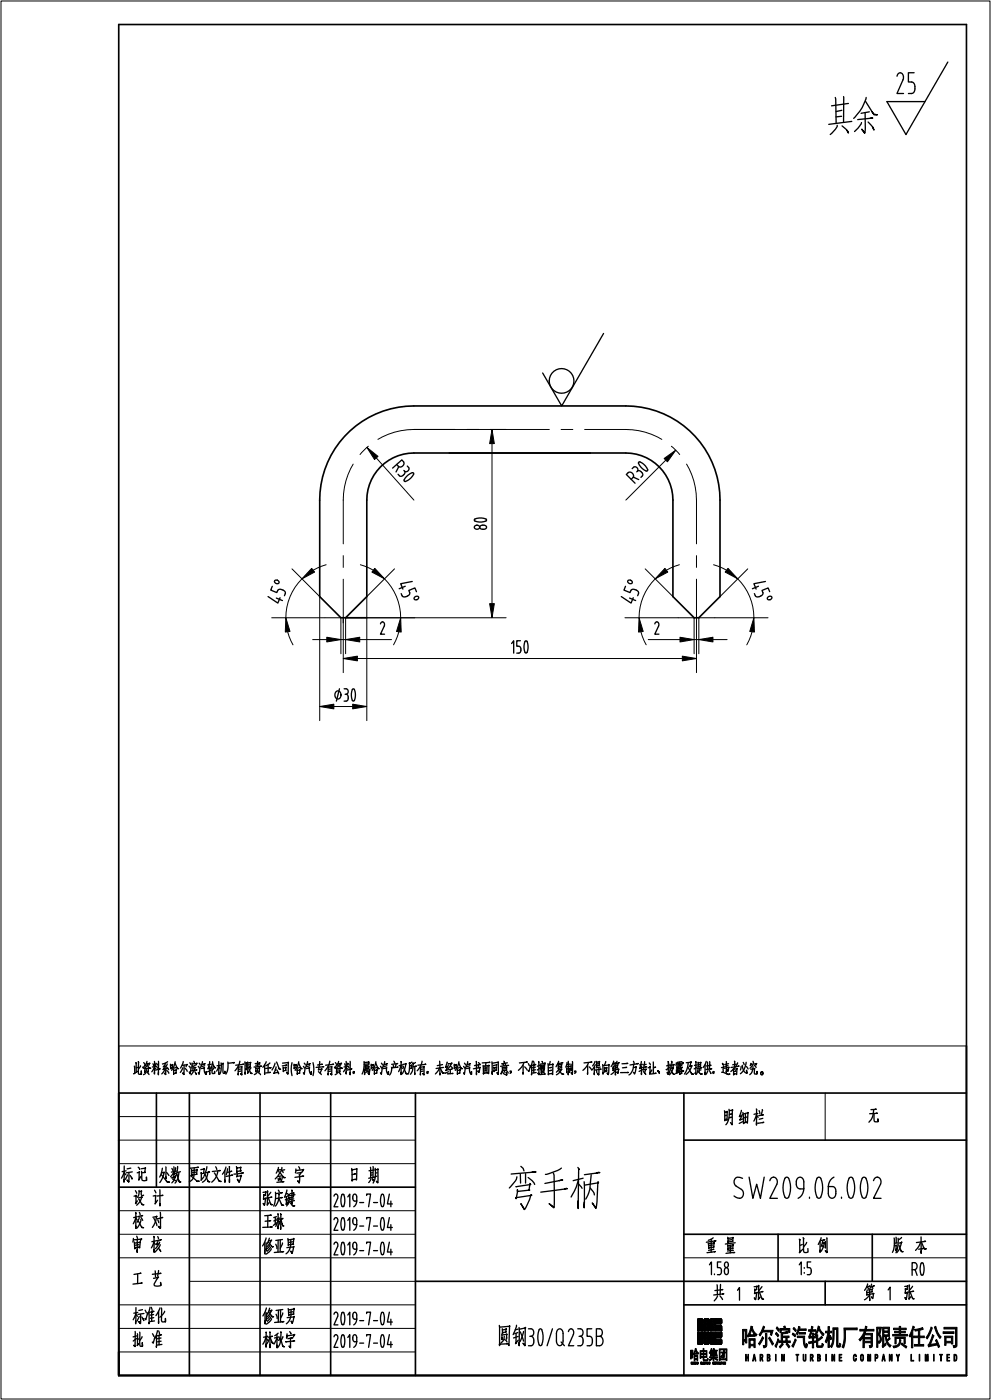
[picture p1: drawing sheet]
<svg xmlns="http://www.w3.org/2000/svg" width="210mm" height="297mm" viewBox="0 0 210 297" stroke-linecap="round" stroke-linejoin="round" font-family="sans-serif">
<g fill="none" stroke="#000" stroke-width=".35">
<path d="M25.1 5.2h179.6v286.3h-179.6zM73.2 130.9l4.5-4.5v-20.4a10 10 0 0 1 10-10h44.9a10 10 0 0 1 9.9 10v20.4l4.5 4.5h1l4.5-4.5v-20.4a19.9 19.9 0 0 0-19.9-20h-44.9a19.9 19.9 0 0 0-20 20v20.4l4.5 4.5h5.5M25.1 231.6h179.6M33.1 231.6v20M40.1 231.6v59.9M55.1 231.6v59.9M70 231.6v59.9M88 231.6v59.9M144.9 231.6v59.9M25.1 251.6h62.9M144.9 241.6h59.8M88 271.5h116.7"/>
<path d="M144.9 276.5h59.8M144.9 261.6h59.8M164.8 261.6v9.9M174.8 271.5v5M184.8 261.6v9.9"/>
</g>
<g fill="none" stroke="#000" stroke-width=".21">
<path d="M.2 .2h209.5v296.3h-209.5zM74.8 98.4a14.8 14.8 0 0 0-2.1 7.6v9.3M78 94.6l-1.7 1.7M79.7 97l8 9M104.2 94v33.9M116.3 91h-28.6a14.8 14.8 0 0 0-7.7 2.1M118.8 91h2.5M123.8 91h8.8a14.8 14.8 0 0 1 7.6 2.1M141 97.5l-8.4 8.5M142.2 94.6l1.8 1.7M145.4 98.4a14.8 14.8 0 0 1 2.1 7.6v9.3M69.1 119.7l-2.8 1.1"/>
<path d="M72.7 117.8v2.4M76.3 119.7l2.8 1.1M143.9 119.7l-2.8 1.1M147.5 117.8v2.4M151.1 119.7l2.8 1.1M57.5 130.9h14.7v7.6M60.9 133.9l1.2 2.8M61.8 120.6l5.9 5.8v26.3M64 122.7a11.6 11.6 0 0 0-3.5 8.2M66.2 135.5h3M72.2 135.5h1M72.7 122.7v19.8"/>
<path d="M75.7 139.6h68.8M76.2 135.5h6.7M81.4 122.7a11.7 11.7 0 0 1 3.5 8.2M83.6 120.6l-5.9 5.8v26.3M84.5 133.9l-1.1 2.8M107.2 130.9h-34v7.6M132.4 130.9h14.6v7.6M135.7 133.9l1.2 2.8M136.7 120.6l5.8 5.8M137.3 135.5h6.7M138.8 122.7a11.7 11.7 0 0 0-3.4 8.2M147 135.5h1"/>
<path d="M147.5 122.7v19.8M151 135.5h3M156.3 122.7a11.6 11.6 0 0 1 3.4 8.2M158.4 120.6l-5.9 5.8M159.3 133.9l-1.1 2.8M162.7 130.9h-14.7v7.6M70.7 149.7h4M25.1 236.6h62.9M174.8 231.6v10M204.7 221.7h-179.6v9.9M25.1 241.6h62.9M25.1 246.6h62.9"/>
<path d="M25.1 256.6h62.9M25.1 266.6h62.9M25.1 276.5h62.9M25.1 261.6h62.9M40.1 271.5h47.9M144.9 266.6h59.8M147.9 279.5l.9 .1v1.1h.3l.2-1.2 .8 .1 .1 2.4h-2.4v-2.3zM150.5 279.6l.2-.2h1.9l.2 .2v.9l-1.2 .1v.3h1.1l.2 1.1h-2.4zM25.1 281.5h62.9M25.1 286.5h62.9M149.9 284.9l.3-.3v-2.3h-2.4v2.5l.9 .1 .1-1.3h.3l.1 1.2 .7 .1M150.5 282.3h2.4l-.2 1.1-1.1 .1v.3l1.2 .1v.9l-.2 .1h-1.9l-.2-.1z"/>
</g>
<g fill="#000" stroke="#000" stroke-width=".21">
<path d="M147.8 282.3v2.5zM147.8 279.7v2.3zM147.8 279.6v2.4zM147.8 282.3l.1 2.6zM147.8 279.6l.1 2.4zM147.9 279.5v2.5zM147.9 282.3v2.6zM147.9 282.3l.1 2.6h-.1zM147.9 279.5l.1 2.5h-.1zM147.9 282.3h.1v2.6zM147.9 279.5l.1-.1v2.6zM148 282.3v2.6z"/>
<path d="M148 279.4v2.6zM148 282.3l.6 2.6h-.6zM148 279.4l.6 2.6h-.6zM148 282.3h.6v2.6zM148 279.4h.6v2.6zM148.6 282.3v2.6zM148.6 279.4v2.6zM148.6 282.3l.1 2.6h-.1zM148.6 279.4l.1 2.6h-.1zM148.6 282.3h.1v2.6zM148.6 279.4l.1 .1v2.5zM148.7 282.3v2.6z"/>
<path d="M148.7 279.5v2.5zM148.7 279.5l.1 2.5zM148.7 282.3l.1 2.5zM148.8 282.3v2.5zM148.8 279.6v2.4zM148.8 282.3v2.3zM148.8 282.3l.3 1.3h-.3zM148.8 280.7l.3 1.3h-.3zM148.8 282.3h.3v1.3zM148.8 280.7h.3v1.3zM149.1 282.3l.1 2.5zM149.1 279.7l.1 2.3z"/>
<path d="M149.2 279.6v2.4zM149.2 282.3v2.5zM149.2 282.3l.1 2.6zM149.2 279.6l.1 2.4zM149.2 279.6l.1-.1v2.5zM149.3 282.3v2.6zM149.3 279.5v2.5zM149.3 282.3l.1 2.6h-.1zM149.3 279.5l.1 2.5h-.1zM149.3 282.3h.1v2.6zM149.3 279.5l.1-.1v2.6zM149.4 282.3v2.6z"/>
<path d="M149.4 279.4v2.6zM149.4 282.3l.5 2.6h-.5zM149.4 279.4l.5 2.6h-.5zM149.4 282.3h.5v2.6zM149.4 279.4h.5v2.6zM149.9 282.3v2.6zM149.9 279.4v2.6zM149.9 282.3l.2 2.6h-.2zM149.9 279.4l.2 2.6h-.2zM149.9 282.3h.2v2.6zM149.9 279.4l.2 .1v2.5zM150.1 282.3v2.6z"/>
<path d="M150.1 279.5v2.5zM150.1 282.3v2.5zM150.1 279.6v2.4zM150.1 279.6l.1 2.4zM150.1 282.3l.1 2.3zM150.5 282.3v2.5zM150.5 279.7v2.3zM150.5 282.3l.1 2.6zM150.5 279.6v2.4zM150.5 279.6l.1 2.4zM150.6 282.3l.1 2.6h-.1zM150.5 279.6l.1-.1v2.5z"/>
<path d="M150.6 279.5l.1 2.5h-.1zM150.6 282.3h.1v2.6zM150.7 282.3l.9 2.6h-.9zM150.6 279.5l.1-.1v2.6zM150.7 279.4l.9 2.6h-.9zM150.7 282.3h.9v2.6zM151.6 283.8l1 1.1h-1zM151.6 282.3l1 1.2h-1zM150.7 279.4h.9v2.6zM151.6 280.9l1 1.1h-1zM151.6 279.4l1 1.2h-1zM151.6 283.8h1v1.1z"/>
<path d="M151.6 282.3h1v1.2zM152.6 283.8v1.1zM152.6 282.3v1.2zM151.6 280.9h1v1.1zM151.6 279.4h1v1.2zM152.6 280.9l.1 1.1h-.1zM152.6 279.4l.1 1.1-.1 .1zM152.6 283.8l.1 1.1h-.1zM152.6 282.3l.1 1.1-.1 .1zM152.6 283.8h.1v1.1zM152.6 282.3h.1v1.1zM152.7 283.8v1.1z"/>
<path d="M152.7 282.3v1.1zM152.6 280.9h.1v1.1zM152.6 279.4l.1 .1v1zM152.7 280.9l.1 1.1zM152.7 279.5v1zM152.7 283.8l.1 1zM152.7 282.3l.1 1zM152.8 283.9v.9zM152.8 282.3v1zM152.7 279.5l.1 1zM152.8 281l.1 1zM152.8 279.6v.9z"/>
<path d="M152.8 283.9l.1 .7zM152.8 282.3l.1 .9zM152.8 279.6l.1 .7z"/>
<path d="M77.7 94.8l2.4 1.9-.8 .7z" fill-rule="evenodd"/>
<path d="M104.2 91l.5 3h-1z" fill-rule="evenodd"/>
<path d="M140.7 97.2l2.4-1.8-1.7 2.5z" fill-rule="evenodd"/>
<path d="M60.5 130.9l.9 2.9-1 .1z" fill-rule="evenodd"/>
<path d="M66 120.4l.6 .8-2.6 1.5z" fill-rule="evenodd"/>
<path d="M69.2 135l3 .5-3 .5z" fill-rule="evenodd"/>
<path d="M72.7 139.6l3-.5v.9z" fill-rule="evenodd"/>
<path d="M73.2 135.5l3-.5v1z" fill-rule="evenodd"/>
<path d="M79.4 120.4l2 2.3-2.6-1.5z" fill-rule="evenodd"/>
<path d="M84.9 130.9l.1 3-1-.1z" fill-rule="evenodd"/>
<path d="M103.7 127.9h1l-.5 3z" fill-rule="evenodd"/>
<path d="M135.4 130.9l.8 2.9-1 .1z" fill-rule="evenodd"/>
<path d="M140.8 120.4l.6 .8-2.6 1.5z" fill-rule="evenodd"/>
<path d="M144 135l3 .5-3 .5z" fill-rule="evenodd"/>
<path d="M148 135.5l3-.5v1z" fill-rule="evenodd"/>
<path d="M154.2 120.4l2.1 2.3-2.7-1.5z" fill-rule="evenodd"/>
<path d="M159.7 130.9l.1 3-1-.1z" fill-rule="evenodd"/>
<path d="M67.7 149.7l3-.5v1z" fill-rule="evenodd"/>
<path d="M74.7 149.2l3 .5-3 .5z" fill-rule="evenodd"/>
<path d="M144.5 139.1l3 .5-3 .4z" fill-rule="evenodd"/>
<path d="M161.2 227.1a.33 .33 0 0 1 .4 .3 .33 .33 0 0 1-.4 .3zM161.2 227.4a.25 .25 0 0 0 .5 0 .25 .25 0 0 0-.5 0z" fill-rule="evenodd"/>
<path d="M146.4 288.6v.2l.2-.2v.5l-.1-.2-.1 .2z" fill-rule="evenodd"/>
<path d="M146.3 286.1h.5v1.7h-.2v-.2h-.2v.4h-.1zM146.4 286.3v1.1h.2v-1.1z" fill-rule="evenodd"/>
<path d="M146.7 288.6l.2 .5-.1-.1-.2 .1zM146.7 288.7l.1 .2z" fill-rule="evenodd"/>
<path d="M146.9 288.6l.2 .1v.4l-.1-.2-.1 .2zM146.9 288.7l.1 .2z" fill-rule="evenodd"/>
<path d="M147.3 285.7l.2 .1 .1 .5 .4 .5-.1 .2-.2-.2v.2h-.6v-.2l-.2 .3-.1-.2 .3-.4zM147.4 286.1l-.3 .7h.6z" fill-rule="evenodd"/>
<path d="M147.1 288.6l.3 .1-.1 .4h-.2zM147.2 288.9l.1 .1zM147.2 288.7l.1 .1z" fill-rule="evenodd"/>
<path d="M147.5 288.6v.5z" fill-rule="evenodd"/>
<path d="M147 287.3h.8v1h-.2v-.2h-.4v.3h-.2zM147.2 287.5v.4h.4v-.4z" fill-rule="evenodd"/>
<path d="M147.8 282.3v2.5z" fill-rule="evenodd"/>
<path d="M147.8 279.6v2.4z" fill-rule="evenodd"/>
<path d="M147.7 288.6l.1 .4 .1-.4v.5l-.2-.3v.3z" fill-rule="evenodd"/>
<path d="M148 282.3v2.6z" fill-rule="evenodd"/>
<path d="M148 279.4v2.6z" fill-rule="evenodd"/>
<path d="M148.6 282.3v2.6z" fill-rule="evenodd"/>
<path d="M148.6 279.4v2.6z" fill-rule="evenodd"/>
<path d="M148.4 288.6h.2l-.1 .1 .1 .1-.1 .3h.1h-.2z" fill-rule="evenodd"/>
<path d="M148.7 282.3v2.6z" fill-rule="evenodd"/>
<path d="M148.7 279.5v2.5z" fill-rule="evenodd"/>
<path d="M148.8 282.3v2.5z" fill-rule="evenodd"/>
<path d="M148.8 279.6v2.4z" fill-rule="evenodd"/>
<path d="M148.7 288.6v.5h.2h-.2z" fill-rule="evenodd"/>
<path d="M148.9 288.6h.2l-.1 .1 .1 .1-.1 .3h.1h-.2z" fill-rule="evenodd"/>
<path d="M149.2 282.3v2.5z" fill-rule="evenodd"/>
<path d="M149.2 279.6v2.4z" fill-rule="evenodd"/>
<path d="M149.3 282.3v2.6z" fill-rule="evenodd"/>
<path d="M149.3 279.5v2.5z" fill-rule="evenodd"/>
<path d="M149.4 282.3v2.6z" fill-rule="evenodd"/>
<path d="M149.4 279.4v2.6z" fill-rule="evenodd"/>
<path d="M149.2 288.7l.2 .1-.2-.1v.3l.2-.1-.1 .2z" fill-rule="evenodd"/>
<path d="M149.4 288.6h.2v.5z" fill-rule="evenodd"/>
<path d="M149.7 288.6l.2 .1v.4l-.1-.2-.1 .2zM149.7 288.7l.1 .2z" fill-rule="evenodd"/>
<path d="M148.3 286.2h.6v-.4h.2v.4h.6v1.5h-.6v.4l.6 .1 .1-.4 .2 .1-.1 .4-.9 .1-.1-.7h-.4v.2h-.2zM149.1 287v.5h.5v-.5zM148.5 287v.5h.4v-.5zM149.1 286.4v.4h.5v-.4zM148.5 286.4v.4h.4v-.4z" fill-rule="evenodd"/>
<path d="M150.1 282.3v2.6z" fill-rule="evenodd"/>
<path d="M150.1 279.5v2.5z" fill-rule="evenodd"/>
<path d="M150 288.6l.1 .5z" fill-rule="evenodd"/>
<path d="M150.1 282.3v2.5z" fill-rule="evenodd"/>
<path d="M150.1 282.3v2.5z" fill-rule="evenodd"/>
<path d="M150.1 279.6v2.4z" fill-rule="evenodd"/>
<path d="M150.2 288.7l.2 .1-.2-.1 .1 .3 .1-.1-.1 .2z" fill-rule="evenodd"/>
<path d="M150.7 285.7l.1 .2-.1 .2h1.2v.2h-.6v.2h.5v.2h-.5v.1h.5v.2h-.5v.2h.6v.1l-1.4 .1v-.9l-.2 .3-.1-.1zM150.6 286.7v.1h.5v-.1zM150.6 286.3v.2h.5v-.2zM150.6 287v.2h.5v-.2z" fill-rule="evenodd"/>
<path d="M150.3 287.5l.8 .1-.1-.2h.2v.2l.8-.1v.2h-.6l.6 .4-.1 .2-.7-.6v.7h-.2l.1-.7-.4 .4a.23 .23 0 0 1-.2 .2 .23 .23 0 0 1-.3-.2l.6-.4h-.5z" fill-rule="evenodd"/>
<path d="M151 288.7l.2 .1-.2-.1v.3l.2-.1-.1 .2z" fill-rule="evenodd"/>
<path d="M151.2 285.7l.2 .3-.2 .1-.1-.2z" fill-rule="evenodd"/>
<path d="M151.2 288.7a.2 .2 0 0 1 .2 .2 .2 .2 0 0 1-.2 .2zM151.3 288.7v.4z" fill-rule="evenodd"/>
<path d="M151.5 288.6l.1 .1 .1 .4-.1-.2-.1 .2zM151.5 288.7l.1 .2z" fill-rule="evenodd"/>
<path d="M151.7 288.6l.2 .1-.1 .4zM151.8 288.7l.1 .2z" fill-rule="evenodd"/>
<path d="M152 288.7a.2 .2 0 0 1 .2 .2 .2 .2 0 0 1-.2 .2zM152 288.7l.1 .4z" fill-rule="evenodd"/>
<path d="M152.2 288.6l.2 .1v.4l-.1-.2-.1 .2zM152.3 288.7v.2z" fill-rule="evenodd"/>
<path d="M152.6 288.6l.1 .5-.1-.1-.1 .1zM152.6 288.7v.2z" fill-rule="evenodd"/>
<path d="M152.7 283.8v1.1z" fill-rule="evenodd"/>
<path d="M152.7 282.3v1.1z" fill-rule="evenodd"/>
<path d="M152.7 282.3v1.1z" fill-rule="evenodd"/>
<path d="M152.8 283.9v.9z" fill-rule="evenodd"/>
<path d="M152.8 282.3v1z" fill-rule="evenodd"/>
<path d="M152.7 288.6h.2v.5z" fill-rule="evenodd"/>
<path d="M153.1 288.6v.5z" fill-rule="evenodd"/>
<path d="M152.7 286.5h.6v-.3h.1v.3h.3v.2h-.3v1l-.3 .1-.1-.2 .3-.1v-.7l-.6 .9-.1-.2 .5-.8h-.4z" fill-rule="evenodd"/>
<path d="M153.3 288.7a.2 .2 0 0 1 .1 .2 .2 .2 0 0 1-.1 .2zM153.3 288.7v.4z" fill-rule="evenodd"/>
<path d="M153.5 288.6l.1 .4 .1-.4v.5l-.2-.3v.3z" fill-rule="evenodd"/>
<path d="M152.3 285.8h1.7v2.5h-.2v-.1h-1.3v.1h-.2zM152.5 286.1v1.9h1.3v-1.9z" fill-rule="evenodd"/>
<path d="M157.3 281.7h.9v2.9h-.3v-.4h-.4v.8h-.2zM157.5 282v1.9h.4v-1.9z" fill-rule="evenodd"/>
<path d="M157.9 287h.2v.6h.3v-.6h.1v1.4h-.1v-.6h-.3v.6h-.2z" fill-rule="evenodd"/>
<path d="M159.1 281l.3 .2a1.58 1.58 0 0 0 1 1.6l-.3 .4-.3-.4v.4h-1v-.3l-.3 .5-.3-.3 .5-.8zM159.2 281.6l-.4 1.2h1z" fill-rule="evenodd"/>
<path d="M158.6 283.7h1.4v1.9h-.3v-.4h-.8v.5h-.3zM158.9 284v.9h.8v-.9z" fill-rule="evenodd"/>
<path d="M159.7 287h.1l.3 1.4h-.1l-.1-.4h-.3l-.1 .4h-.1zM159.8 287.3l-.1 .5h.2z" fill-rule="evenodd"/>
<path d="M161 287h.3a.44 .44 0 0 1 .3 .4 .44 .44 0 0 1-.2 .4l.2 .6h-.1l-.2-.6h-.2v.6h-.1zM161.1 287.2v.5l.3-.1v-.3z" fill-rule="evenodd"/>
<path d="M161.5 283.3l.3 .3-.9 1.4-.3-.3z" fill-rule="evenodd"/>
<path d="M162.1 282.6h.3v2.5l-.1 .3-.5 .2-.2-.4h.4l.1-.2z" fill-rule="evenodd"/>
<path d="M163 283.3l.9 1.5-.3 .3-.8-1.5z" fill-rule="evenodd"/>
<path d="M162.5 287h.3a.39 .39 0 0 1 .3 .3 .39 .39 0 0 1-.2 .4l.2 .1a.38 .38 0 0 1-.3 .6h-.3zM162.6 287.8v.5a.27 .27 0 0 0 .4-.3 .27 .27 0 0 0-.4-.2zM162.6 287.2v.4h.3v-.4z" fill-rule="evenodd"/>
<path d="M161.7 281l.3 .2-.4 .7h2.2l-.4 1.1-.3-.1 .2-.6h-1.8l-.5 .8-.2-.3 .4-.6z" fill-rule="evenodd"/>
<path d="M164.3 287h.1v1.4h-.1z" fill-rule="evenodd"/>
<path d="M164.4 282.4l.6 .6-.2 .3-.6-.6z" fill-rule="evenodd"/>
<path d="M164.6 281.2l.5 .6-.2 .3-.5-.6z" fill-rule="evenodd"/>
<path d="M164.8 283.7l.2 .3-.6 1.6-.3-.4z" fill-rule="evenodd"/>
<path d="M165.7 284.6l.2 .3-.6 .8-.2-.3z" fill-rule="evenodd"/>
<path d="M165.5 287h.2l.3 1v-1h.2v1.4h-.2l-.3-1v1h-.2z" fill-rule="evenodd"/>
<path d="M165.2 281.5h.9l-.1-.4 .3-.1 .1 .5h.9v.9h-.3v-.5h-1.5v.5h-.3z" fill-rule="evenodd"/>
<path d="M166.7 284.6l.6 .8-.2 .3-.6-.8z" fill-rule="evenodd"/>
<path d="M165.4 282.4l1.3-.3 .2 .4-1.2 .2v.4h1.4v.4h-.4v.7h.7v.3h-2.3v-.3h.4zM165.7 283.5v.7h.8v-.7z" fill-rule="evenodd"/>
<path d="M168.2 281.3l.5 .6-.2 .3-.5-.6z" fill-rule="evenodd"/>
<path d="M167.9 282.5l.7 .4-.2 .4-.6-.5z" fill-rule="evenodd"/>
<path d="M168.4 283.7l.3 .3-.7 1.5-.3-.3z" fill-rule="evenodd"/>
<path d="M168.6 287h.6v.2h-.2v1.2h-.2v-1.2h-.2z" fill-rule="evenodd"/>
<path d="M169.2 281.1l.3 .1-.2 .4h1.5v.4l-1.6-.1-.3 .9-.3-.1z" fill-rule="evenodd"/>
<path d="M169.2 282.4h1.4v.3h-1.4z" fill-rule="evenodd"/>
<path d="M170.1 287h.1v1.1l.2 .2 .2-.1v-1.2h.1v1a.33 .33 0 0 1-.3 .5 .33 .33 0 0 1-.3-.5z" fill-rule="evenodd"/>
<path d="M168.9 283.1h1.5l.2 2.1h.1l.1-.5 .3 .2-.3 .7-.3-.1-.2-.3-.2-1.7h-1.2z" fill-rule="evenodd"/>
<path d="M171.6 287h.3a.44 .44 0 0 1 .3 .4 .44 .44 0 0 1-.2 .4l.3 .6h-.2l-.2-.6h-.1v.6h-.2zM171.8 287.2v.5l.2-.1 .1-.3z" fill-rule="evenodd"/>
<path d="M171.9 281.1l.3 .1-.2 .6h.8v.3h-.8l-.4 1.1h.5v-.7h.2v.7h.4v.4l-.4-.1v.7h.5l-.1 .3-.4 .1v1.1h-.2v-1.1l-.8 .2v-.4l.8-.1v-.8l-.7 .1-.1-.4 .4-1.1h-.4v-.3h.5z" fill-rule="evenodd"/>
<path d="M172.9 282.9h.3v1l.8-.8 .2 .4-1 .7 .1 1h.6l.2-.5a.47 .47 0 0 1 .3 .4 .47 .47 0 0 1-.3 .4h-1l-.2-.2z" fill-rule="evenodd"/>
<path d="M173.3 281l.3 .2a1.98 1.98 0 0 0 1 1.5l-.3 .4-.8-1.4-.8 1.4-.2-.3 .5-.8z" fill-rule="evenodd"/>
<path d="M173.1 287h.4a.39 .39 0 0 1 .2 .3 .39 .39 0 0 1-.1 .4l.2 .1a.38 .38 0 0 1-.4 .6h-.3zM173.3 287.8v.5a.27 .27 0 0 0 .3-.3 .27 .27 0 0 0-.3-.2zM173.3 287.2v.4h.2l.1-.4z" fill-rule="evenodd"/>
<path d="M174.9 287h.1v1.4h-.1z" fill-rule="evenodd"/>
<path d="M175.4 281.1h.3v1h.5v.4l-.5-.1v.8l.2-.2 .3 .7-.2 .2-.3-.7v2.4h-.3v-2.2l-.4 1.2-.2-.3 .5-1.9-.4 .1v-.4h.5z" fill-rule="evenodd"/>
<path d="M176.2 287h.1l.4 1v-1h.1v1.4h-.1l-.4-1v1h-.1z" fill-rule="evenodd"/>
<path d="M176.4 281.4h1.1v3.8l.3-.1v-.5a.49 .49 0 0 1 .1 .9h-.5l-.2-.2v-3.6h-.5a7.4 7.4 0 0 1-.6 3.9l-.2-.3 .4-1z" fill-rule="evenodd"/>
<path d="M177.7 287h.6v.2h-.4v.4h.4v.2h-.4v.5h.4v.1h-.6z" fill-rule="evenodd"/>
<path d="M178.7 281.4h2.9v.4h-2.5v.4a8 8 0 0 1-.4 3.5l-.4-.2a8.4 8.4 0 0 0 .4-4.1z" fill-rule="evenodd"/>
<path d="M180.9 287.1l.1-.1a.31 .31 0 0 1 .3 .2 .31 .31 0 0 1 0 .3l-.2-.4a.8 .8 0 0 0 0 1.2l.2-.4h.1l-.1 .4a.28 .28 0 0 1-.2 .2 .28 .28 0 0 1-.3-.3z" fill-rule="evenodd"/>
<path d="M182.1 281.7h1.1l.1-.7 .3 .2-.1 .5h1.6v.4h-1.7l-.2 .5h1.6v2.6l-.2 .3-.4 .1-.1-.5 .4 .1v-.6h-1.4v1h-.3v-2.2l-.6 .8-.3-.3 .8-1 .4-.8h-1zM183.1 282.9v.5h1.4v-.5zM183.1 283.7v.5h1.4v-.5z" fill-rule="evenodd"/>
<path d="M182.4 287.1l.1-.1a.62 .62 0 0 1 .4 .9v.3a.29 .29 0 0 1-.3 .3 .29 .29 0 0 1-.3-.3zM182.5 287.2l-.1 .1a.72 .72 0 0 0 .2 1 .74 .74 0 0 0 .1-1z" fill-rule="evenodd"/>
<path d="M183.8 287h.2l.1 1 .1-1h.2v1.4h-.1v-1l-.1 1-.3-1v1h-.1z" fill-rule="evenodd"/>
<path d="M185.3 287h.3a.45 .45 0 0 1 .3 .5 .45 .45 0 0 1-.4 .4v.5h-.2zM185.5 287.2v.5a.29 .29 0 0 0 .3-.3 .29 .29 0 0 0-.3-.2z" fill-rule="evenodd"/>
<path d="M185.7 281.3h1l-.3 1.5a1.19 1.19 0 0 1-.2 1.9l-.2-.5h.2a.9 .9 0 0 0-.1-1.4l.3-1.2h-.5v3.9h-.2z" fill-rule="evenodd"/>
<path d="M187.1 287h.1l.3 1.4h-.1l-.1-.4h-.3l-.1 .4h-.1zM187.1 287.3l-.1 .5h.2z" fill-rule="evenodd"/>
<path d="M186.9 281.3h1.5v1.9h-.7v.2l.2 .6 .5-.6 .2 .3-.6 .5 .4 .7 .4 .2-.3 .4a2.87 2.87 0 0 1-1-2.3h-.3v1.8l.4-.4a.69 .69 0 0 1-.5 .9l-.3-.3zM187.2 282.4v.5h.9v-.5zM187.2 281.6v.5h.9v-.5z" fill-rule="evenodd"/>
<path d="M188.4 287h.1l.3 1v-1h.2v1.4h-.2l-.3-1v1h-.1z" fill-rule="evenodd"/>
<path d="M189.1 285.3a1.21 1.21 0 0 0 1.4-1.4l.3 .1v.1a1.32 1.32 0 0 1-1.5 1.4z" fill-rule="evenodd"/>
<path d="M189.8 287h.2l.2 .6 .2-.6h.1l-.2 .8v.6h-.2v-.6z" fill-rule="evenodd"/>
<path d="M189.3 281.5h1.2v-.4h.3v.4h1.1v.3h-1.1v.3h1v.4l-1-.1v.4h1.4v.3h-3.1v-.3h1.4v-.4l-1 .1v-.4h1v-.3h-1.2z" fill-rule="evenodd"/>
<path d="M191 284.6l1.1 .8-.2 .3-1-.8z" fill-rule="evenodd"/>
<path d="M189.5 283.3h2.3v1.4h-.3v-1h-1.7v1.1h-.3z" fill-rule="evenodd"/>
<path d="M192.9 287h.2v1.3h.4v.1h-.6z" fill-rule="evenodd"/>
<path d="M193.4 281l.3 .2-.4 .9v3.5h-.3l.1-2.9-.4 .6-.2-.3z" fill-rule="evenodd"/>
<path d="M194.7 287h.1v1.4h-.1z" fill-rule="evenodd"/>
<path d="M193.7 281.7l1.7-.4 .2 .4-.8 .2v1.2h1v.4h-1v1.4h.9v.4h-2v-.4h.8v-1.4h-1v-.4h1v-1.1l-.7 .1z" fill-rule="evenodd"/>
<path d="M196 287h.1l.2 1 .1-1h.2v1.4h-.1v-1l-.2 1-.2-1v1h-.1z" fill-rule="evenodd"/>
<path d="M197.2 281.2l.3 .2-1.1 2.3-.3-.3 .8-1.3z" fill-rule="evenodd"/>
<path d="M197.7 287h.2v1.4h-.2z" fill-rule="evenodd"/>
<path d="M197.9 281.2l.3-.1 .4 1.2 .8 1-.3 .4-.6-.9z" fill-rule="evenodd"/>
<path d="M197.5 282.8l.3 .2-.7 1.9 1.3-.2-.3-.6 .3-.3 .6 1.6-.2 .2-.2-.6-1.9 .5-.2-.5a3.3 3.3 0 0 0 1-2.2z" fill-rule="evenodd"/>
<path d="M199 287h.6v.2h-.2v1.2h-.2v-1.2h-.2z" fill-rule="evenodd"/>
<path d="M200.6 287h.5v.2h-.4v.4h.4v.2h-.4v.5h.5v.1h-.6z" fill-rule="evenodd"/>
<path d="M199.8 282.2h2.3v.4h-2.3z" fill-rule="evenodd"/>
<path d="M200.1 283.2h1.7v1.6h-.3v-.2h-1.1v.5h-.3zM200.4 283.5v.8h1.1v-.8z" fill-rule="evenodd"/>
<path d="M202.1 287a.62 .62 0 0 1 .6 .3 .62 .62 0 0 1 0 .6l-.2 .5h-.4zM202.2 287.2v1.1a.46 .46 0 0 0 .3-.7l-.1-.4z" fill-rule="evenodd"/>
<path d="M199.9 281.3h2.8l-.1 4.1-.6 .2-.1-.5h.4l.1-.2v-3.3h-2.5z" fill-rule="evenodd"/>
</g>
<g fill="none" stroke="#000" stroke-width=".28">
<path d="M190 16.2a.69 .69 0 0 1 .7-.8 .69 .69 0 0 1 .7 .8l-.1 .7-1.3 2.9h1.4M193.6 15.4h-1.2v2h.7a1.43 1.43 0 0 1 .4 2.2l-.4 .2h-.7M200.8 13.2l-8.9 15.3-4-7h8M176.9 20.7l.2 5.3M177.3 26.5a3.4 3.4 0 0 1-1.5 2M178.3 24.6l-1.2 .2M178.3 23.4l-1.2 .2M178.4 26.7l.9 .7 .4 .8-.3-.6M178.7 20.5v5.4M179.7 21.9l-3.6 .5M180.4 25.7l-4.9 .7M182.5 26l-.8 1.2-.7 .7"/>
<path d="M183.2 23.9l.1 3.4-.2 1-.6-.9 .6 .7M183.3 21.5l1.8 2.8h.7l-.7-.1-.4-.5M183.5 20.7l-.1 .3a10.2 10.2 0 0 1-2.6 4.1M183.9 25.9l1 1.1 .2 .6-.3-.7M184.1 23.7l-1.7 .3M184.3 25.1l.6-.1-3.2 .3M127.8 70.7l-8.8 15.3-4.1-7M84 98.4l.4 .4a.76 .76 0 0 0 .9 0 .76 .76 0 0 0 .2-.9l-.4-.4-1.9 1.7M84.5 98.9l-.6 1.1M85.5 99.7l.2 .2M85.7 99.9a.76 .76 0 0 1-.4 .9 .76 .76 0 0 1-1-.3M86.3 98.8l.3 .3a.61 .61 0 0 1-.2 .7 .61 .61 0 0 1-.7 .1"/>
<path d="M133.9 99.3l.3-.3a.6 .6 0 0 1 .7 .1 .6 .6 0 0 1 .1 .7M135 99.8a.77 .77 0 0 1 1 .4 .77 .77 0 0 1-.3 1M135 99.8l-.1 .2M135.2 98l.3-.1 .8 .5 .7 .7 .2 .6-.3 .1-.8-.5-.6-.7zM86.1 100.9l1.2-.7 .3 .1-.2 .6-.7 .7-1 .4-.1-.3zM100.6 111.5a.52 .52 0 0 1 .7-.2 .52 .52 0 0 1 .1 .8 .53 .53 0 0 1-.7 0 .53 .53 0 0 1-.1-.6zM100.6 110l1.4-.2 .9 .2 .1 .3-.5 .3h-1l-.9-.2-.1-.1zM101.7 111.5l.5-.2a.53 .53 0 0 1 .7 0 .53 .53 0 0 1 0 .7l-.4 .2a.53 .53 0 0 1-.7-.1 .53 .53 0 0 1-.1-.6zM133.7 101.6l.4-.4a.76 .76 0 0 0-.2-.9 .76 .76 0 0 0-.9-.1l-.3 .4 1.8 1.8M134.2 101.1l1.1 .5M56.8 126.4l2 1.4 .5-1.1M57.7 124.3l-.4 .7 1.3 .6a.93 .93 0 0 1 1-.7 .93 .93 0 0 1 .9 .7l-.3 .6"/>
<path d="M58.2 123.1a.52 .52 0 0 1 .6-.1 .52 .52 0 0 1 .2 .6 .56 .56 0 0 1-.6 0 .56 .56 0 0 1-.2-.5zM58.5 126.7l1.3 .6M80.6 132.2a.44 .44 0 0 1 .6-.4l.3 .6-.9 2h.9M85.8 124.2l-1.2 .6M87.3 123.2l-2.4 .5 .4 1.1M87.8 126.6a.56 .56 0 0 1 .9 0 .52 .52 0 0 1-.4 .5 .52 .52 0 0 1-.6-.3zM88.2 125.4l-.3-.8-1.3 .5a.93 .93 0 0 1-.1 1.2 .93 .93 0 0 1-1.2 .1l-.3-.6M108.4 136.4l.4-.6v2.6M110.2 135.8h-.7v1.2a.74 .74 0 0 1 .8 .7 .74 .74 0 0 1-.8 .7M111.2 135.9l.1-.1 .3 .1 .2 1v.9l-.3 .6-.3-.1-.2-1zM131.6 126.4l2.1 1.4 .4-1.1M132.5 124.3l-.3 .7 1.2 .6a.93 .93 0 0 1 1-.7 .93 .93 0 0 1 .9 .7l-.2 .6"/>
<path d="M133 123.1a.53 .53 0 0 1 .6-.1 .53 .53 0 0 1 .2 .6 .56 .56 0 0 1-.6 0 .56 .56 0 0 1-.2-.5zM133.3 126.7l1.3 .6M138.7 132.2a.44 .44 0 0 1 .6-.4l.3 .6-.9 2h.9M160.7 124.2l-1.3 .6M162.1 123.2l-2.4 .5 .5 1.1M162.6 126.6a.56 .56 0 0 1 .9 0 .52 .52 0 0 1-.4 .5 .52 .52 0 0 1-.6-.3zM163 125.4l-.3-.8-1.3 .5a.93 .93 0 0 1-.1 1.2 .93 .93 0 0 1-1.2 .1l-.3-.6M71.1 146.7a.65 .65 0 0 1 .8-.2 .65 .65 0 0 1 .3 .8 .68 .68 0 0 1-.6 .8 .68 .68 0 0 1-.7-.8zM71.9 146l-.6 2.6M72.9 146h.4a.6 .6 0 0 1 .5 .5 .6 .6 0 0 1-.5 .6M73.1 147.1h.2M73.3 147.1a.76 .76 0 0 1 .4 .9 .76 .76 0 0 1-.8 .6"/>
<path d="M74.6 146.1l.2-.1 .3 .1 .2 .9-.1 1-.3 .6-.3-.2-.2-.9zM28.4 225.9l.1 1.5M28.8 225.2l.1 2M29.2 227l-.9 .5M29.2 226.2l-.3 .1M29.3 225v2.4l.2 .3 .5-.1-.1-.7v.7M29.8 225.9l-.5 .6M30.4 225.2l.2 .3M30.7 226.4v.9v-.3M30.7 226.5l.7-.2v.9v-.2M30.7 225.6l-.4 .8-.1-.3M31 225.4l.7-.1-.2 .5"/>
<path d="M31 226.7a.96 .96 0 0 1-.6 1M31.1 227.2l.5 .5M31.1 224.9l-.3 1M31.2 225.8l.4 .6h.3l-.3-.1M31.3 225.5l-.3 .5-.5 .4M32.4 225.4l.1 .4M32.7 226.1l-.5 1M32.7 224.9v2.7v-.4M32.7 226.2l.3 .3M33 225.3l-.2 .7M33.1 226l-.8 .1M33.2 226l.1 .4"/>
<path d="M33.2 225.4l.1 .3M33.6 224.9v2.9v-.5M33.8 226.5h.1l-1 .3M34.8 226.8l-.5 .8M35.1 225.3l-.5 .8 .6-.2M35.1 226.5v1.2l-.3-.3 .3 .3M35.3 226.2l.4 .5M35.3 226.9l.5 .5M35.4 225.5l-.9 1.1 1-.2M35.5 225l-1.1 .5M36.1 225.5l.1 1-.1-.2 .4-.1 .1-.6-.5 .1M36.7 226.6l.1 1.1v-.2l.5-.1 .1-.7-.6 .2"/>
<path d="M37.1 225.3l.5 1.2h.2l-.3-.3M37.1 225l-.4 1.2-.4 .6M37.3 226.2l-.5 .2M38.6 225.7l1-.1-.2 .5M38.7 226.3l-.5 1M38.8 225l-.6 1.3M39 225.7l-.1 2-.2-.3 .2 .3M39.2 226.4l.4 .6M40 225.9l.3 .4M40.2 225.2l.2 .4M40.5 226.1l-.3 1.5-.1-.4M40.7 225.3l-.1 .6"/>
<path d="M40.7 225.5l1-.2-.2 .4M40.8 225.8l.1 1.1M41 227l-.5 .8M41 224.9l.2 .4M41.3 227.1l.3 .6-.1-.3M41.3 226.3l-.1 .5M41.4 225.7l-.6 .3M41.4 226.2h.1l-.6 .1M41.6 226.8l.1-.1-1.2 .2M42 226l.2 .4M42.2 225.3l.2 .4M42.4 226.2l-.2 1.5-.2-.4"/>
<path d="M42.6 226.5l.7-.3v1l.4 .5v-.6v.6M42.9 225l-.4 1.2M43.2 225.5l.3-.1-.7 .2M43.4 225.9l-.7 .1M44.4 225l-.4 1.5 .6-.2M44.4 225.9v1.8v-.3M44.7 226.8l-.8 .4M44.7 225.5l-.7 .2M44.9 226.1v1.3l.2 .1h.4v-.5l-.1 .5M45 225l-.4 1.5M45 225.3l.4 .9 .3 .1-.4-.3M45.3 226.3l-.4 .5"/>
<path d="M46.3 225v2.7v-.4M46.3 226.1l.3 .4M46.3 226l-.4 1M46.7 225.8l-.7 .1M46.8 225.3v1.5l-.3 .9M46.9 225.5l.4-.1-.1 1.9 .1 .1h.3v-.4v.5M48.2 225.1a3.8 3.8 0 0 1-.4 2.5M49.6 225.2l-1.3 .1M50.4 226.1l.1 1.7v-.3M50.5 226.2l.8-.1-.1 1.7-.3-.3 .3 .2M50.8 224.9a3.7 3.7 0 0 1-1 2M51.1 227l-.6 .1"/>
<path d="M51.1 226.5l-.6 .1M51.4 225.6h.2l-1.7 .1M51.9 225v2.7v-.4M51.9 225.3l.4-.1-.1 .6v.9l-.2-.2 .2 .2M52.5 225l-.1 2.5 .3-.5M52.5 225.3l.6-.1-.1 .9-.5 .1M52.6 226.2l.5 1.3h.3l-.3-.2M52.8 225.6l-.3 .1M53.1 226.2l-.3 .6M54.1 226.2l.1 1v-.3M54.2 226.4l.8-.2-.1 1v-.3M54.5 226.6l-.1 .7-.5 .4"/>
<path d="M54.6 224.9v1.1M54.6 227.3l.6 .4M54.9 225.3h.2l-1.1 .1M55 225.6l-.8 .1M55.2 225.9h.2l-1.6 .2M56.1 225.6v2.1v-.4M56.4 225l-.7 1.2M56.8 225.6v1.7M57.1 227.3h.2l-1 .1M57.2 225.3l-.9 .5M57.2 226.3h.2l-1.1 .1M58.2 225.3l-.6 1.5"/>
<path d="M58.5 226.1l-.5 1.3 .9-.2M58.5 225.1l.7 1.5h.2l-.3-.2M58.6 226.7l.4 .9-.1-.3M59.8 225.3l1.3-.2-.1 2.5-.3-.4 .3 .4M60 226.2v.9v-.2l.6-.1v-.7v.1l-.6 .1M60.5 225.8l.3-.1-1 .2M61.9 225.2a5.4 5.4 0 0 0 0 2.7M62.3 225.5v1v-.2l.4-.1v-.6l-.4 .1M62.9 226.6l.1 1.1v-.2l.5-.1v-.7l-.6 .2M63.2 225.3l.6 1.2h.2l-.3-.3M63.3 225l-.4 1.2-.4 .6M63.5 226.2l-.5 .2"/>
<path d="M64.3 226l.2 .4M64.5 225.3l.2 .4M64.7 226.2l-.3 1.5-.1-.4M64.9 226.5l.6-.3 .1 1 .4 .5-.1-.6v.6M65.1 225l-.4 1.2M65.5 225.5l.2-.1-.7 .2M65.6 225.9l-.6 .1M66.3 225.2a5.4 5.4 0 0 1 0 2.7M67.4 227.1l.6 .6M67.7 225l-.3 1.7 .8-.2-.4 .9M68.1 225.6l.2-.1-1.1 .2M68.4 226.1h.2l-1.6 .1"/>
<path d="M69.5 226.1v1.7v-.3M69.5 226.2l.8-.1v1.7l-.3-.3 .3 .2M69.8 224.9a3.7 3.7 0 0 1-1 2M70.1 227l-.6 .1M70.1 226.5l-.6 .1M70.4 225.6h.3l-1.7 .1M71 225.2l.2 .3M71.3 226.4v.9v-.3M71.3 226.5l.7-.2-.1 .9 .1-.2M71.3 225.6l-.4 .8-.1-.3M71.6 225.4l.7-.1-.2 .5M71.6 226.7a.95 .95 0 0 1-.6 1"/>
<path d="M71.7 227.2l.5 .5M71.7 224.9l-.3 1M71.8 225.8l.4 .6h.3l-.3-.1M71.9 225.5l-.3 .5-.5 .4M73 225.4l.1 .4M73.3 226.1l-.6 1M73.3 224.9v2.7v-.4M73.3 226.2l.3 .3M73.6 225.3l-.2 .7M73.7 226l-.8 .1M73.8 226l.1 .4M73.8 225.4l.1 .3"/>
<path d="M74.2 224.9v2.9v-.5M74.4 226.5h.1l-.9 .3M74.8 227.1h.2v.4h-.2zM77.1 225v1.4l-.4 1.2M77.2 225.2l1-.1v.3l-1.1 .2M77.2 226.6v1.1v-.3M77.2 226.8l1.1-.2-.1 1.1-.2-.3 .2 .3M77.3 226l.1 .6v-.1l.7-.1v-.4l-.7 .1M77.7 225.8v1.4M77.9 226.9l.1 .4M78 227.1l-.6 .1M78.2 225.6l-.9 .3"/>
<path d="M78.6 225.5l.1 1-.1-.2 .5-.1v-.6l-.5 .1M79.3 226.6v1.1v-.2l.5-.1 .1-.7-.6 .2M79.6 225.3l.5 1.2h.2l-.3-.3M79.6 225l-.3 1.2-.5 .6M79.8 226.2l-.5 .2M80.6 226l.2 .4M80.8 225.3l.2 .4M81 226.2l-.2 1.5-.2-.4M81.2 226.5l.7-.3v1l.4 .5v-.6v.6M81.5 225l-.4 1.2M81.8 225.5l.3-.1-.7 .2M81.9 225.9l-.6 .1"/>
<path d="M83.3 225.7l.1 .4M83.4 224.9l.2 .4M83.8 225.5l-.1 .7M84.1 225.4h.1l-1.2 .2M84.2 226.2h.1l-1.3 .1-.1-.3a2.07 2.07 0 0 1-.4 1.8M84.9 225l.1 2.7v-.4M85 226.1l.2 .3M85 225.8l-.6 1.3M85.2 225.7l-.7 .2M85.3 225.9l.7 1.6 .3 .1-.3-.1-.1-.3M85.3 225.6l.7-.2-.3 1.3-.6 1M86.8 225.9l.4-.2v.7l-.4 .1"/>
<path d="M87.2 225.1l-.5 .3v-.2v.2a4 4 0 0 1-.3 2.3M87.9 226v1.7v-.3M88 225.2l-.5 .2v-.2l-.1 1.6-.5 .9M88.1 225.9h.1l-.7 .2M89 226.1v1.7v-.3M89.1 226.2l.7-.1v1.7l-.3-.3 .3 .2M89.4 224.9a3.8 3.8 0 0 1-1 2M89.7 227l-.6 .1M89.7 226.5l-.6 .1M90 225.6h.2l-1.7 .1M90.4 227.1h.2v.4h-.2zM93.1 226.3l-.9 1.3"/>
<path d="M93.1 224.9l.1 2.9v-.3M93.2 226.3l.6 1.1h.3l-.4-.2M93.7 225.6l-1.1 .2M93.9 226.2l-1.5 .2M94.7 225.1l-.4 1.1 .5-.1M94.9 225.7l-.5 1.2 .5-.2M95 227.1l-.7 .3M95 225.4l.7-.1v-.1l-.8 1.3M95.4 226.7v.8M95.4 225.9l.5 .6M95.6 226.6h.1l-.7 .1M95.8 227.5h.2l-1.2 .1"/>
<path d="M96.2 225.5l.1 1-.1-.2 .4-.1 .1-.6-.5 .1M96.8 226.6l.1 1.1v-.2l.5-.1 .1-.7-.6 .2M97.2 225.3l.5 1.2h.2l-.3-.3M97.2 225l-.4 1.2-.4 .6M97.4 226.2l-.5 .2M98.2 226l.2 .4M98.4 225.3l.2 .4M98.6 226.2l-.2 1.5-.2-.4M98.8 226.5l.7-.3v1l.4 .5v-.6l-.1 .6M99.1 225l-.4 1.2M99.4 225.5l.2-.1-.7 .2M99.5 225.9l-.6 .1"/>
<path d="M100.3 226.5l1.4-.3-.3 1.1-.2-.4 .2 .3M100.5 225.8l.9-.2-.1 .7M100.9 224.9v2.8v-.4M101.3 225.2l.4 .5-.1-.3M102.3 225.8l.1 1.8v-.2l.9-.1-.1 .1M102.4 225.9l1.2-.1-.1 1.7-.1-.2M102.7 225.9v1.5M102.9 225.2l-.1 .7M102.9 226.8h-.1M102.9 226.3l-.2 .1M103.2 225.9l-.1 1.5M103.6 225.2l.2-.1-1.7 .2"/>
<path d="M104.2 225l.1 2.7v-.6M104.2 225.3l1.4-.2-.1 2.6-.2-.4 .2 .3v-.2M104.6 226.2l.1 .9-.1-.2 .5-.1 .1-.6-.6 .1M105.2 225.7l.1-.1-.8 .2M106.2 227.1l-.1 .5 .1-.2M106.4 226.1v.9l.9-.2v-.7l-.9 .2M106.4 227.1l.4 .5 .5 .2v-.5v.5M106.6 225.5l.1 .3-.1-.2M106.7 224.9l.2 .4-.1-.2M106.8 227.1l.2 .2M107.1 225.5v-.1l-.1 .4M107.1 226.5l-.7 .1"/>
<path d="M107.3 227l.3 .4M107.5 225.2l-1.3 .2M107.7 225.8l-1.7 .2M108.3 227.1h-.3v-.1h.3v.3l-.3 .2M110.8 225.8v1.9v-.4M111 225.2l-.5 1-.7 .6M111.1 226.1l.6 .7M111.5 225.1h.2l-1.7 .2M111.9 225.4l.2 .5M112.4 225.8l-.4 1.3-.1-.2M112.6 225.7v2.1v-.2M112.7 225.8l.8-.2-.4 .1v1.7"/>
<path d="M112.8 224.9l-.4 1.3M113 224.9l.1 .6M113.4 226.2l-.6 .1M113.4 226.7l-.6 .1M113.6 227.3l-.9 .1M114.1 225v2.7l-.2-.3 .3 .2M114.4 225.8l-.6 .1M114.4 226.3l-.6 .4M114.5 225.7v.9l.9-.2v-.9l-.9 .3M114.6 226.7v.7l.6-.1v-.7l-.6 .2M114.7 225.9l.1 .4 .3-.1v-.3l-.3 .1M114.8 225l.1 .3"/>
<path d="M115 227l-.4 .1M115.3 227.6h.2l-1.2 .1M115.4 225.3h.1l-1.1 .2M116.1 225.4l.1 2.4-.1-.2 .8-.1h-.1M116.1 225.7l1-.1v-.2v2.3l-.1-.2M116.5 224.9l-.1 .8M116.7 226.9l.1-.1-.6 .1M116.7 226.2h.1l-.6 .1M118.2 225.6l.1 .9 .7-.3v-.7l-.8 .2M118.3 224.9l-.5 1.2M118.3 226.9l.8 .8 .3-.1h-.4M118.4 226.7l.6-.1-.6 .8-.6 .4"/>
<path d="M118.4 226.5l-.6 .7M118.8 225.9l-.5 .1M119.1 225.2h.1l-1 .2M120 226.3l.1 1v-.2M120.1 226.5l.7-.2-.2 .9-.1-.2 .1 .2M120.1 225.2l-.2 .7M120.4 224.9v2.9v-.4M120.7 226h.1l-1 .1M120.7 225.5l-.6 .1M120.9 225.5l.1 1.4v-.4M121.2 225v2.7l-.2-.4 .2 .3M122 227.1h-.3v-.1h.3v.3l-.3 .2"/>
<path d="M124.5 225.8l-.1 1.9 .1-.4M124.6 225.2l-.5 1-.6 .6M124.8 226.1l.5 .7M125.1 225.1h.3l-1.7 .2M125.9 226.1v1.6v-.3M126 225l-.5 .9M126.1 225.6l-.7 1.1M126.3 224.9l.1 1.1v-.1l.6-.1v-.8l-.7 .1M126.3 226.8l.1 .5M126.8 225.4l-.4 .1M126.8 226.3v1.5l-.3-.3 .3 .2M127.1 226.1l-.9 .2"/>
<path d="M127.1 226.6h.2l-1.2 .2M127.6 225.6l.1 2v-.3M127.7 225.8l1.3-.2-.2 2.1-.2-.3 .3 .3M128 226.2l.1 1v-.2h.5h-.1l.1-.7h-.5M128.3 225l-.3 .8M129.9 226l.9-.2v.5l-.9 .1-.1-.1v.5l1.2-.3-.1 1-.2-.3 .2 .2M130 225.4l.1 .4M130 224.9l-.6 1.1M130.2 225.3h.2l-.6 .1M130.3 225.9l.1 1.9v-.3M130.3 226.7l-.3 .5-.6 .5M130.7 225.4l.2 .3"/>
<path d="M130.7 224.9l-.3 .8M131 225.3l.2-.1-.6 .2M132.6 226.2h.1l-.9 .1M132.7 225.4h.3h-1.3M132.8 227.3h.3h-1.7M134.2 226.2l.6-.1-.4 1.5-.2-.4M134.2 224.9l.1 .5M134.2 225.6l-.3 1.3-.3 .6-.4 .3M134.9 225.4h.3l-1.8 .3M135.8 225l-.3 1.4 .6-.2M135.9 225.9v1.8v-.3M136.1 225.6l-.6 .1"/>
<path d="M136.1 226.7l-.7 .4M136.3 227.1l.5 .6-.1-.2M136.5 225l-.2 1.7 .6-.1-.4 .7M136.8 226.1h.2l-.8 .1M136.9 225.6l-.7 .1M137.3 226.3l.4-.2v-.1l-.1 1.6 .5-.9M137.5 225.3l.3 .4M138.4 225v2.5M138.7 226.2h.2l-.5 .1M138.8 227.5l.2-.1-1.2 .2M139.3 226.9l.4 .2v.4l-.4-.6 .3 .3M141.5 225l.1 .1-.1 2.6-.2-.4 .2 .2"/>
<path d="M141.8 226.2l-.7 .5M141.8 225.7l-.6 .2M141.9 225.5v1.2l-.3 1M142 225.8l.8-.2-.2 .4M142 226.6l.6 1 .3 .1-.3-.2M142.1 226.4l.5-.1-.4 1-.4 .5M142.2 224.9l.1 .2v1.3M143.2 226.8l.1 .7M143.3 225.2l-.1 .6M143.3 225.5l1.4-.3-.1 .3M143.3 226.1l.1 .6M143.4 226.2h.4l-.1 .3-.3 .1"/>
<path d="M143.5 226.5v.8M143.7 225.6l-.3 .1M143.7 225.9l-.3 .1M143.8 227.2l-.7 .3M143.8 226.8l-.2 .1M143.9 225.1v.8v-.1M144 227v.7l.4-.2v-.5l-.4 .1M144 226.3l.5-.1-.8 .9M144.1 226.4l.5 .6h.2l-.3-.1M144.1 226l-.3 .7M144.4 225.5l-.3 .1M144.4 225l-1 .1"/>
<path d="M144.4 225.7l-.3 .2M145.3 225.2l1.2-.1-.1-.1-.3 1 .5-.1-.7 1.3-.6 .5M145.7 226.1l.8 1.5h.4h-.3l-.2-.2M145.8 225.3l-.3 1.3-.5 1M147.4 225l-.1 2.6-.1-.2 .2 .1M147.7 226.1l-.7 .4M147.7 225.7l-.6 .1M147.8 227l.7 .7 .3-.1-.5-.1M147.8 226.7l-.3 1M147.9 225.1v1l.5-.2v-.8l-.5 .2M148.1 226.4v.9M148.2 225.6h-.3"/>
<path d="M148.4 226.3h.2l-.9 .1M148.5 226.7l-.4 .1M149.3 225.6v2.1v-.4M149.6 224.9l-.7 1.3M149.8 225.1l.1 1.5M149.9 226.9l-.4 .8M150.2 226.9l.4 .6-.1-.2M150.3 225v1.5M150.4 225.8h.2l-1 .1M150.5 226.5h.3l-1.3 .2M151 227.1h.2v.4h-.2zM152.8 226.2l.5-.1-.2 .5v.7"/>
<path d="M152.8 227.2l1.5 .5 .3-.1h-.6M153 225.3l.2 .4v-.2M153.4 226.4l1-.3-.2 .9-.2-.3 .2 .3M153.4 235.4l.1 2.1v-.2l.4-.1 .1 .2v-1.9l.1 .1-.6 .1M153.8 236.4h-.3M153.8 225v2.3v-.3M154.2 225.8l-.7 .2M154.3 225.4l-.8 .2M154.4 235.1a4 4 0 0 1-.7 3.3M154.5 235.4l.7-.1-.1-.1v3.2l-.4-.5M154.8 236.8h.1l-.5 .1M154.8 236.1h.2l-.5 .1"/>
<path d="M155.3 226.5l.1 1.3v-.2l.5-.1 .1 .2 .1-1.3v.1l-.8 .1M155.6 224.9v1.2M155.7 227h.2l-.5 .1M155.9 225.5l-.7 .1M156.2 225.2l-.5 .9-.9 1M156.4 225.9h.2l-1.8 .3M157 226l-.2 .8M157 235.3l-.4 1.3 .5-.1M157.2 225.8a1.44 1.44 0 0 0 1 1.6l-.1-.6 .1 .6M157.2 236.1l-.5 1.3 .6-.3M157.3 237.7l-.7 .4M157.3 235.7l.2 2.4v-.1l.7-.2-.2 .1"/>
<path d="M157.4 225.1l.2 .5M157.4 236.1l1.1-.3-.2 2.2-.1-.2M157.9 236v1.8M158 225.1l-.1 .8a2.72 2.72 0 0 1-1.1 1.6M158.1 226l.3 .5M158.2 236.7l-.6 .2M159 226.6l.8-.2v1.1l.5 .1v-.5v.5M159.1 225.3l-.2 .5 .1-.2 1.2-.2-.1 .3M159.4 225.7l-.5 .7M159.5 224.9l.1 .4M159.5 226l-.3 1.3-.4 .4M159.7 225.7l.4 .5"/>
<path d="M160.2 235v3.4v-.4M160.2 236.2l-.5 1.4M160.3 236.4l.3 .4M160.5 236l-.8 .1M160.8 235.4l.1 .6M161.4 235.1l-.2 1.3M161.5 237.9h.3l-1.3 .1M161.6 236.3h.1l-1 .1M161.6 237l-.8 .2M185 235.2a3.3 3.3 0 0 1-1 2.6M185.1 236v1.2a.53 .53 0 0 0 .3 .5 .53 .53 0 0 0 .6 0l-.1-.6 .1 .6M185.4 235.1h.2l-1.1 .1"/>
<path d="M185.6 235.9h.2l-1.6 .1M26.3 247.1v3.4v-.5M26.3 248.3l-.6 1.4M26.4 248.6l.2 .4M26.7 248.1l-.8 .2M27 249l-.4 .9M27.3 248.5v2l-.4-.4 .4 .4M27.6 249.1l.4 .8-.2-.4M27.7 247.5l-.8 .2M28 248.3l-1.3 .2M28.4 253.5l.5-.1-.1-.1-.1 1.8 .4-.6M28.7 252.3l.3 .6"/>
<path d="M28.7 256.9l.1 3.4v-.5M28.8 258l-.6 1.3M28.8 258.2l.3 .3M29 257.8l-.7 .2M29.1 248.5l.5-.1-.1-.1-.1 1.8 .4-.8M29.3 247.4l.3 .4v-.2M29.3 258.8l.7 1.3 .4 .1-.4-.2M29.3 254.1l.8 1.2h.4l-.5-.2M29.4 253.8l.7-.1-.6 1.1-.6 .6M29.4 252.3v.8l-.3 .6M29.5 258l-.5 1M29.5 252.5l.5-.1a.65 .65 0 0 0 .1 1l.3-.1"/>
<path d="M29.5 256.9l.2 .6M29.8 258.4a3 3 0 0 1-.9 1.9M29.9 258l.3 .6M29.9 247.7l.9-.2-.1 1h.1h-.8M30 248.2l.1 1.8 .5 .2 .5-.1-.1-.7v.7M30 257.7l.2-.1-1 .2M32.4 258l.8-.3a4.7 4.7 0 0 1-.9 2.4M32.4 253.5l.6-.1-.2 1.7 .6-.7M32.6 258.1l.6 1.6M32.7 252.2l.3 .6M33.4 258.5l.2 .6M33.9 252.1v3.5v-.5"/>
<path d="M34 256.9v3.4l-.5-.4 .5 .4M34.2 248.6l.6-.2-.4 1.4-.6 .8M34.2 248.9l1.3 1.6h.4h-.4l-.2-.2M34.3 253.4l.2-.1-1.3 .2M34.3 258h.2l-1.2 .3M34.4 247.6l-.6 1.8M35.1 247.3v2.6l.1-.5M35.3 248.5l.5 .6M36.3 249.6l.8-.2 .1-.2-.4 1-.4 .5M36.4 247.6l.2 .5M36.8 249.1l-.2 .8 .6 .3M36.8 247.3l.1 1.7v-.4"/>
<path d="M36.8 248.4l-.7 1M36.9 248.4l.3 .3M37.2 247.5l-.1 .7M37.3 248.2l-1 .2M37.5 248.8l.5 1.7h.3l-.4-.2M37.6 247.2l-.3 2M37.9 248.5a3.3 3.3 0 0 1-.8 2.2M38.2 248.3l-.7 .2M40.3 249.2l1.5 1.2 .4-.1h-.6M40.6 247.8v1.3l1.1-.3h-.1l.1-1v.1l-1.1 .2M41.1 247.5v.9a1.79 1.79 0 0 1-1 2M41.5 248.4l-.7 .1"/>
<path d="M41.8 247.4h.2l-1.8 .1M42.5 247.9l.8-.2-.1-.1v1l-.6 .1v-.2v1.5M43.2 249.4l-.6 .7M43.4 248.9l.7 1.5h.3l-.4-.2M43.8 247.2l-.6 2M44 248.5a2.26 2.26 0 0 1-1.1 2M44.1 248.4h.3l-.9 .1M45.4 248.6l1 1.7 .4 .1-.5-.3M45.7 247.3l.2 .5M46.1 248.2a3.3 3.3 0 0 1-1.3 2.3M46.4 248.1h.3l-1.7 .2M47.6 248.1v2.5v-.5"/>
<path d="M47.9 247.3l-.8 1.5M48.2 247.7l-.3 1.3M48.6 247.2v3.4v-.7M48.8 248.3l.3-.1-.9 .3M49 249.1l.3-.1-1.4 .3M50.1 247.2l.1 1.3v-.2l.9-.2h-.2l.1-.8-.8 .2M50.3 248.8l-.1 .6-.1-.1 1-.2v-.1l-.5 1.5-.3-.6 .3 .6M51.2 248.6h.4l-2.1 .2M55.7 252.7l.7-.1-.1 .7h-.4l-.1-.1v1l.5-.2v-.1l-.3 1.5-.3-.4 .3 .3M56.6 252.4v3l.4-.6M56.7 257.6v2.5M56.8 253.8l.6 1.5h.3l-.4-.2"/>
<path d="M57.1 258.7h.2l-1.1 .1M57.2 257.5h.3l-1.4 .1M57.3 253.7h.3l-1.2 .2M57.4 252.7l-.7 .9M58.3 258v1.4M58.3 252.7v1.4l-.3 1.5M58.6 257.8l-.6 .2M58.6 259.2l-.7 .5M58.6 258.5l-.6 .2M58.9 257.2v3.2v-.6M58.9 249.7l.1 .5v-.2M58.9 258.4l-.5 1.5"/>
<path d="M58.9 258.7l.3 .3-.1-.1M58.9 252.2l.2 .5M59 248l.1 .4M59 247.4l-.5 1.2M59.1 253v.1a3.3 3.3 0 0 1-.8 2.5M59.1 254l.6 1.4h.4h-.4l-.1-.3M59.2 258.1l-.6 .2M59.3 249.5v.6v-.3M59.3 248.5l.8 1.1h.3l-.3-.1-.2-.2M59.4 248.3l-.6 1-.5 .5M59.4 247.9h-.6M59.4 257.2l.1 .2v3.1v-.5"/>
<path d="M59.5 258.5l-.5 1.2M59.5 258.4l.4 1.4h.2l-.2-.1-.1-.3M59.5 252.8l.3-.1-1.4 .3M59.5 253.8h.3l-1.3 .2M59.6 249.2l-.6 .1M59.7 258.3l.3-.1-.8 .2M59.7 247.4l-.2 .9M59.8 249.5l-.3 1M59.8 248.1l.2 .4M59.8 250.4h.3l-1.5 .2M60.3 247.9l-.7 .1M60.7 253.6l-.1 1.6 .3-.5"/>
<path d="M60.8 252.2l-.6 1.5M60.9 253.5l-.4 .2M60.9 253.3l.4-.1-.3 .8 .4-.1-.7 1.7M60.9 254.1l-.5 .2M60.9 254.4l1.2 1.2 .3-.1-.5-.1M61 252.9l-.4 .1M61.4 253l.9-.2-.2 .9-.6 .1M61.8 252.2v2.9v-.3M62.2 254.1l-.7 .1M62.4 254.4l-1 .2M62.5 253.2l-1.1 .2M62.7 247.7l-.1 .9"/>
<path d="M62.7 248.1l1.6-.3-.3 .6M62.9 248.6l.9-.2-.4 .7M63.3 247.3l.2 .5M63.4 248.9l.1 1.2-.1 .6-.3-.5 .3 .4M63.9 249.3h.4l-1.8 .2M70.7 253.5l.5-.5a.61 .61 0 0 1 .3 1l-.8 1.7h.9M70.7 258.5l.5-.5a.61 .61 0 0 1 .3 .9l-.8 1.8h.9M72.4 253.2l.1-.1 .3 .1 .2 .9v1l-.3 .6-.3-.1-.2-1zM72.4 258.2l.1-.2 .3 .2 .2 .9v1l-.3 .6-.3-.1-.2-1zM73.7 253.6l.4-.6v2.7M73.7 258.6l.4-.6v2.7M74.5 247.6l.1 2.6v-.1l.7-.2 .2 .2 .1-2.5-1 .3"/>
<path d="M75.1 248.8h.2l-.7 .1M75.6 254.5a.76 .76 0 0 1-.9-.6 .76 .76 0 0 1 .5-.8 2.12 2.12 0 0 1-.3 2.6M75.6 259.5a.76 .76 0 0 1-.9-.6 .76 .76 0 0 1 .5-.9 2.11 2.11 0 0 1-.3 2.7M76.2 254.8h.8M76.2 259.8h.8M77.7 253.3v-.3h.8l-.4 2.7M77.7 258.3v-.3h.8l-.4 2.7M78.5 247.4v2.2M78.5 249.9l-.4 .7M78.9 249.8l.2 .4-.1-.2M78.9 249l-.4 .1M78.9 248.5l-.4 .1"/>
<path d="M79 247.2v2.3M79.1 254.8h.9M79.1 259.8h.9M79.2 249.5h.1l-1.2 .2M79.3 247.9l-1.1 .2M79.5 247.6v2l-.5 1.1M79.5 247.9l.6-.1-.1 2.9-.3-.4 .3 .3M79.9 249.2l-.4 .1M79.9 248.5l-.4 .1M80.9 253.1l.3 .1 .2 .9v1l-.3 .6-.3-.1-.2-1 .1-.9zM80.9 258l.3 .2 .2 .9v1l-.3 .6-.3-.1-.2-1 .1-1zM82.5 253l-.4 2.1h1"/>
<path d="M82.5 258l-.4 2.1h1M82.8 254.5v1.2M82.8 259.5v1.2M109.3 251.5l3.1-.5-.1-.2-.3 1.5 .2-.1-2.6 .3v-.4l-.3 1.9-.1-.2 3.4-.5-.1-.1-.4 1.1-1.1 2-.7-1.2 .8 1.2M109.5 249.4a4.1 4.1 0 0 1-1.6 2.4M110.2 248.8l.1 1.9M110.3 247.2l.5 .4 .2 .5M111.3 248.7v2M111.9 249.5l.8 .7 .6 .8M112.6 248.4h.9l-5.2 .4M117.2 248.6l.2 .4-.1 7-1-.9 1 .7M118.5 250.2l.7-.1-3.8 .7"/>
<path d="M118.9 247.5l-.8 .6-2.6 .8M119.6 252l.6-.1-5.7 .7M122.4 247.4l.3 .4-.1-.1-.1 8.4v-1.6M122.5 250.9l.8 .9M122.5 250.1a12.2 12.2 0 0 1-1.5 3.6M123.5 249.7l-2.1 .5M123.7 250.4v5.6v-1.2M123.8 251.2l3-.6-.1-.2-.3 4.3-.2 1.4-.8-1.2 .8 1M125 251.8l.8 1.1 .1 .3M125.2 248.9l-.2 2.1a5.9 5.9 0 0 1-.9 3.1M126.3 248.6l.5-.2 .3 .1-3.3 .4M157.3 249.7a1.07 1.07 0 0 0-1.6 .1 1.07 1.07 0 0 0 .2 1.6l1.1 .7a1.02 1.02 0 0 1 .3 1.4 1.02 1.02 0 0 1-1.4 .2l-.4-.3"/>
<path d="M158.7 249.5l.8 4.4 .8-2.9 .8 2.9 .8-4.4M163.1 250.2a.83 .83 0 0 1 1-.7 .83 .83 0 0 1 .5 1.2l-1.5 3.2h1.6M166.4 249.5h.5a4.4 4.4 0 0 1 0 4.4h-.5a4.4 4.4 0 0 1 0-4.4zM170.3 252h-.8a1.38 1.38 0 0 1-.4-2.4 .81 .81 0 0 1 .8 0 .81 .81 0 0 1 .4 .9 3.5 3.5 0 0 1-.9 3.2l-.4 .2M171.5 253.7v.2M173.2 249.5h.5a4.4 4.4 0 0 1 0 4.4h-.5a4.4 4.4 0 0 1 0-4.4zM175.4 251.5h.8a.79 .79 0 0 1 .8 1 .98 .98 0 0 1-.1 1 .98 .98 0 0 1-1.1 .3l-.3-.5zM176.6 249.5a2.21 2.21 0 0 0-1.2 2M178.2 253.7v.2M180 249.5h.5a4.4 4.4 0 0 1 0 4.4h-.5a4.4 4.4 0 0 1 0-4.4zM182.8 249.5h.4a4.4 4.4 0 0 1 0 4.4h-.4a4.4 4.4 0 0 1 0-4.4zM185 250.2a.83 .83 0 0 1 1.1-.7 .83 .83 0 0 1 .5 1.2l-1.6 3.2h1.6"/>
<path d="M28.3 262.4l-.2 .8M28.3 262.8l1.7-.3-.3 .4M28.4 263.2l.1 1.5v-.3l1-.1-.3 .1M28.5 263.4l1.2-.2v-.1l-.1 1.4-.1-.2M28.8 277.1l-.1 3.4 .1-.5M28.8 278.3l-.6 1.4M28.8 278.6l.3 .4M29 262l.1 .4M29 262.8l.1 2.6v-.5M29.1 270v2M29.2 278.1l-.9 .2M29.4 263.8l-.7 .1"/>
<path d="M29.5 279l-.5 .9M29.7 269.9l.2-.1-1.5 .3M29.7 278.5l.1 2-.4-.4 .4 .4M29.9 271.9h.2l-1.9 .2M30 279.1l.5 .8-.2-.4M30.2 277.5l-.8 .2M30.5 278.3l-1.3 .2M30.7 277.7l.3 .5M31.3 278.2l-.4 1.5-.2-.2M31.6 278v2.5v-.2M31.7 278.1l.9-.2-.5 .1v2M31.8 277l-.5 1.6"/>
<path d="M32 277l.2 .7M32.5 270.9l1.1-.2-.9 1.2a.43 .43 0 0 0 0 .6 .43 .43 0 0 0 .6 .1l.8-.2-.1-.6v.6M32.5 278.6l-.7 .1M32.6 279.2l-.8 .2M32.6 262v3.4v-.5M32.6 263.2l-.5 1.2M32.6 263.4l.3 .3M32.7 279.9l-1 .2M32.9 269.3v1.3M32.9 263l-.7 .1M33.4 262.1l.1 .4M33.5 262.9l-.4 .9 .6-.2"/>
<path d="M33.6 264.5l.4 .7-.1-.3M33.6 269.2l-.2 1.2M33.6 277.9v2.5v-.4M33.8 263.2l-.9 1.4M33.8 269.9h.3l-1.8 .1M33.9 277.2l-.9 1.6M33.9 262.8l.3-.1-1.1 .2M33.9 263.8l-.3 .6-.8 1M34.2 277.2l.1 2.8 .2 .1h.6l-.1-.7v.7M34.9 277.9l-.4 .7-.7 .6M56.1 263.3v2.4v-.6M56.1 278.1v2.5v-.7"/>
<path d="M56.4 262.4l-.8 1.6M56.4 263.4v1.6v-.3M56.4 277.2l-.7 1.7M56.4 278.2v1.6v-.3M56.8 263.2l.8 1h.3l-.4-.1M56.9 278l.8 1.1 .3-.1-.4-.1M56.9 262.9l.6-.1-1 1.4M56.9 277.8l.7-.1-1 1.4M57.1 262.4l-.5 1.3M57.1 277.2l-.5 1.3M57.1 264l-.5 .6M57.2 278.8l-.5 .7"/>
<path d="M57.3 264.3l-.7 .9M57.3 260.1l.4-.1-2 .1M57.3 279.1l-.7 .9M57.5 264.6l-.5 .7-.7 .5M57.5 279.5l-.4 .6-.7 .5M58.4 263.7l.2 .9M58.5 278.5l.2 .9M58.9 262.8v2.5M59 277.7l-.1 2.5M59.4 262.8l-.1 2.5M59.4 277.7v2.4M59.7 265.3h.4l-2 .1"/>
<path d="M59.8 263.4l-.4 1.1M59.8 262.7l-1.4 .2M59.9 278.2l-.5 1.2M59.9 277.5l-1.4 .2M60.8 264.4l1.5-.2-.1-.1-.4 1.5-.2-.5 .2 .5M60.8 279.2l1.5-.1v-.1l-.4 1.5-.2-.5 .2 .4M61 262.5l.1 1.5v-.2l1.1-.1v-1.3l.1 .2-1.2 .2M61 277.3l.2 1.5-.1-.2 1.2-.1v-1.2v.1l-1.2 .2M61.6 263.8l-.3 1-.7 .9M61.6 262.7v1M61.6 278.7l-.2 1-.8 .8M61.7 277.5l-.1 1.1"/>
<path d="M61.9 263.2l-.7 .1M62 278l-.7 .1M70.7 263.7l.5-.5a.61 .61 0 0 1 .3 1l-.8 1.7h.9M70.7 278.5l.5-.4a.61 .61 0 0 1 .3 .9l-.8 1.8h.9M72.4 278.2l.1-.1 .3 .1 .2 1v1l-.3 .6-.3-.2-.2-.9zM72.5 263.3l.3 .1 .2 .9v1l-.3 .6-.3-.1-.2-1 .1-1zM73.7 263.8l.4-.6v2.7M73.7 278.7l.4-.6v2.7M75.6 264.7a.76 .76 0 0 1-.9-.6 .76 .76 0 0 1 .5-.8 2.12 2.12 0 0 1-.3 2.6M75.6 279.6a.76 .76 0 0 1-.9-.6 .76 .76 0 0 1 .5-.9 2.11 2.11 0 0 1-.3 2.7M76.2 265h.8M76.2 279.9h.8"/>
<path d="M77.7 263.5v-.3h.8l-.4 2.7M77.7 278.4v-.3h.8l-.4 2.7M79.1 265h.9M79.1 279.9h.9M80.9 263.3l.3 .1 .2 .9v1l-.3 .6-.3-.1-.2-1 .1-1zM80.9 278.1l.3 .1 .2 1v1l-.3 .5-.3-.1-.2-.9 .1-1zM82.5 263.2l-.4 2.1h1M82.5 278.1l-.4 2.1h1M82.8 264.7v1.2M82.8 279.6v1.2M150 263.4l.1 1.2v-.2l1.2-.1v-1l-1.2 .3M150.3 268l.4-.6v2.7"/>
<path d="M150.6 262.6v2.8M151 263.8l-.7 .2M151 264.8l.2-.1-1.1 .3M151.1 262.3l-1.1 .5M151.3 270v.1M151.3 265.3h.2l-1.8 .2M151.4 263l.2-.1-2 .4M151.9 272.3v2M152 274.6l-.7 1.1M152.5 274.6l.5 .8M152.6 272.2l-.1 2.1M152.7 267.4h-.7v1.2a.8 .8 0 0 1 .8 .5 .8 .8 0 0 1-.3 1h-.5"/>
<path d="M152.9 273.3h.2l-1.7 .2M153.1 274.2h.2l-2.1 .2M153.5 267.6l.2-.1a.56 .56 0 0 1 .6 .5 .56 .56 0 0 1-.6 .6 .73 .73 0 0 1-.2-1zM153.6 268.8l.2-.2a.77 .77 0 0 1 .5 .8 .77 .77 0 0 1-.5 .7 1.04 1.04 0 0 1-.2-1.3zM154.1 263.8l.1 1 1.1-.2v-.9l-1.1 .3M154.1 262.2l.1 1.1v-.1l1.1-.1v-.9l-1.1 .2M154.7 263.9v1.6M155 262.7l-.8 .1M155 264.2l-.6 .1M155.3 265.4h.3l-1.8 .2M155.3 265l-1.2 .1M155.7 263.4l-2.1 .2"/>
<path d="M156.2 273.4l.4-.6v2.7M159.7 272.7l.7-.1-.1 .7-.4 .1v-.2l-.1 1 .5-.2v-.1l-.3 1.5-.2-.4 .3 .3M160.7 272.4l-.1 3 .4-.6M160.9 273.9l.5 1.4h.3l-.4-.2M161.4 273.7h.2l-1.2 .2M161.4 272.7l-.7 .9M169.3 262.6l.2 .2-.1-.1v2.7l-.1 .1 .7-.8M169.3 268l.4-.6v2.7M169.9 263.7l-.4 .2M170.1 262.3l.2 .2-.1 2.2 .1 .7 .8-.1v-.7M170.3 268.6v.2M170.3 269.7v.1"/>
<path d="M170.9 263.3l-.7 1M171.7 267.4h-.7v1.2a.8 .8 0 0 1 .9 .5 .8 .8 0 0 1-.3 1h-.6M173.7 263v2.4v-.4M173.9 262.3l-.6 1.4M174.1 263.9l.2 .3M174.3 262.9l-.4 1.3M174.3 263.5l.3-.1-.7 1.8M174.6 262.8l.1-.1-.8 .1M174.8 263.1v1.4v-.3M175.1 262.3v3.2l-.3-.5 .3 .4 .1-.1M183.6 273.4l1.2-.2v.6l-1.2 .1v-.1v.6l1.4-.3-.2 1.1-.2-.4 .2 .3M183.7 272.8l.2 .3"/>
<path d="M183.8 272.1l-.7 1.4M184.1 272.6h.2l-.7 .1M184.2 273.4v2.2v-.4M184.2 274.3l-.4 .6-.7 .5M184.6 272.7l.3 .3M184.6 272.1l-.4 1M185 272.5h.2l-.7 .2M188.1 273.4l.4-.6v2.7M189.4 262.4a5.1 5.1 0 0 1-.4 3M189.4 264l.4-.2v1.3v-.4M189.8 262.2v1.2M190 263.4l-.5 .1"/>
<path d="M190.2 262.4l-.1 1.9-.3 1.2M190.4 263.8l.5 1.4 .4 .1-.5-.3M190.4 263.5l.6-.2-.5 1.4-.5 .8M191 262.2l-.7 .5M191.6 272.6l.7-.1-.1 .7-.4 .1v-.2l-.1 1 .5-.2v-.1l-.3 1.6-.2-.4 .3 .3M192.6 272.3l-.1 3 .4-.5M192.8 273.8l.5 1.4 .3 .1-.4-.3M193.2 269.1h.5a.79 .79 0 0 0 .6-.8 .79 .79 0 0 0-.6-.7h-.5v2.7M193.3 273.7l.2-.1-1.2 .2M193.3 272.6l-.7 .9M193.8 269.1l.5 1.2M195 263.2l-.4 .9-.7 .9"/>
<path d="M195.1 262.1v3.5v-.5M195.2 263.3l.6 1.4h.4l-.4-.1-.1-.1M195.2 267.6l.3 .1 .2 1v1l-.3 .6-.3-.2-.2-.9 .1-1zM195.3 264.6h.3l-1 .1M195.7 263.1h.3l-1.9 .2M28.6 282.2v3.2l-.3-.3 .3 .2M28.9 283.1l-.7 .2M28.9 283.7l-.7 .5M29.1 282.6l-.1 2.6 .4-.5M29.4 283.7l-.3 .2M29.6 282.3v2.2a.53 .53 0 0 0 0 .6 .53 .53 0 0 0 .5 .2v-.8v.8M30.1 283.3l-.5 .8"/>
<path d="M32.3 282.6l.3 .6M32.9 283.2l-.4 1.5-.2-.3M33.1 283v2.5v-.2M33.3 283.1l.9-.2-.5 .1v2M33.3 282l-.4 1.6M33.6 282l.2 .7M34.1 283.6l-.8 .1M34.1 284.2l-.7 .2M34.3 284.9l-1 .1M56.4 282.3v3.2v-.6M56.4 283.3l-.7 1.6M56.4 283.6l.3 .5"/>
<path d="M56.5 283.2h.2l-.9 .2M57.1 282.3l.1 3.3v-.7M57.2 283.4l-.7 1.4M57.2 283.4l.5 1.2 .3 .1-.4-.3M57.5 283.2h.2l-.9 .2M58.7 282.8v2.8v-.5M58.7 283.6l-.7 1.2M58.7 283.7l.3 .4M58.9 282.5l-.7 .6M58.9 283.4l-.8 .2M59.1 283.3l.1 .7M59.5 283.7l.4 1.6 .4 .1-.4-.1-.1-.2"/>
<path d="M59.5 282.2v.1a4.9 4.9 0 0 1-.7 3.3M59.8 280.1h.3l-1.9 .2M59.9 283.3l-.4 .7M60.8 282.7l-.1 .9 .1-.5 1.6-.2v-.1l-.2 .5M61 283.7l1-.2-.5 .1v2l-.3-.4 .3 .3M61.4 282.2l.2 .5v-.2M62.1 284.2h.3l-1.8 .2-.1-.1M70.7 283.3l.5-.5a.61 .61 0 0 1 .3 1l-.8 1.7h.9M72.5 282.9l.3 .1 .2 .9v1l-.3 .6-.3-.1-.2-1 .1-1zM73.7 283.4l.4-.6v2.7M75.6 284.3a.76 .76 0 0 1-.9-.6 .76 .76 0 0 1 .5-.8 2.12 2.12 0 0 1-.3 2.6M76.2 284.6h.8"/>
<path d="M77.7 283.1v-.3h.8l-.4 2.7M79.1 284.6h.9M80.9 282.9l.3 .1 .2 .9v1l-.3 .6-.3-.1-.2-1 .1-1zM82.5 282.8l-.4 2.1h1M82.8 284.3v1.2M105.8 280.9v4.3v-.3l1.8-.1h-.3M105.8 281.2l2.2-.1-.1-.1-.1 4.2-.2-.4M106.3 282.7v1.2v-.4M106.3 282.9l1.1-.1-.1-.1v1.1v-.4M106.4 281.6v1v-.2l.8-.1v-.8l.1 .2-.9 .1M106.8 283.2a1.67 1.67 0 0 1-.7 1.4M106.9 283.9l.5 .5"/>
<path d="M109.3 282.6l-.1 2.2 .6-.8M109.4 280.8l-.7 2M109.7 282.4l-.7 .3M109.8 281.7l-.7 .1M109.8 283.2l-1 .3M109.9 281.3l.1 3.9v-.7M110 281.7l1.4-.3-.1-.1-.1 3.9-.4-.6 .4 .5M110.2 282.2l.7 2M110.9 282.2l-.7 2.1M111.9 281.6h.6a.85 .85 0 0 1 .6 .8 .85 .85 0 0 1-.6 .8M112.2 283.2h.3M112.5 283.2a1.15 1.15 0 0 1 0 2h-.6"/>
<path d="M114.3 281.6h.3a3.9 3.9 0 0 1 0 3.5h-.3a3.9 3.9 0 0 1 0-3.5zM117 281.6l-1.1 3.6M118.2 281.7a.74 .74 0 0 1 .8 .1 .74 .74 0 0 1 .3 .8v1.6a.75 .75 0 0 1-.7 1 .75 .75 0 0 1-.7-1v-1.9zM118.8 284.4l.7 .8M120.4 282.2l.1-.2a.5 .5 0 0 1 .4-.4 .5 .5 0 0 1 .5 .3v.9l-1 2.4h1.1M122.4 281.6h.5a.85 .85 0 0 1 .6 .8 .85 .85 0 0 1-.6 .8M122.7 283.2h.2M122.9 283.2a1.15 1.15 0 0 1 0 2h-.5M125.3 281.6h-1v1.6a1.07 1.07 0 0 1 1.2 .6 1.07 1.07 0 0 1-.4 1.3l-.8 .1M126.3 281.6h.7a.85 .85 0 0 1 .6 .8 .85 .85 0 0 1-.6 .8 1.06 1.06 0 0 1 .7 1 1.06 1.06 0 0 1-.7 1h-.7zM126.3 283.2h.7"/>
<circle cx="119" cy="80.7" r="2.62"/>
</g>
</svg>
